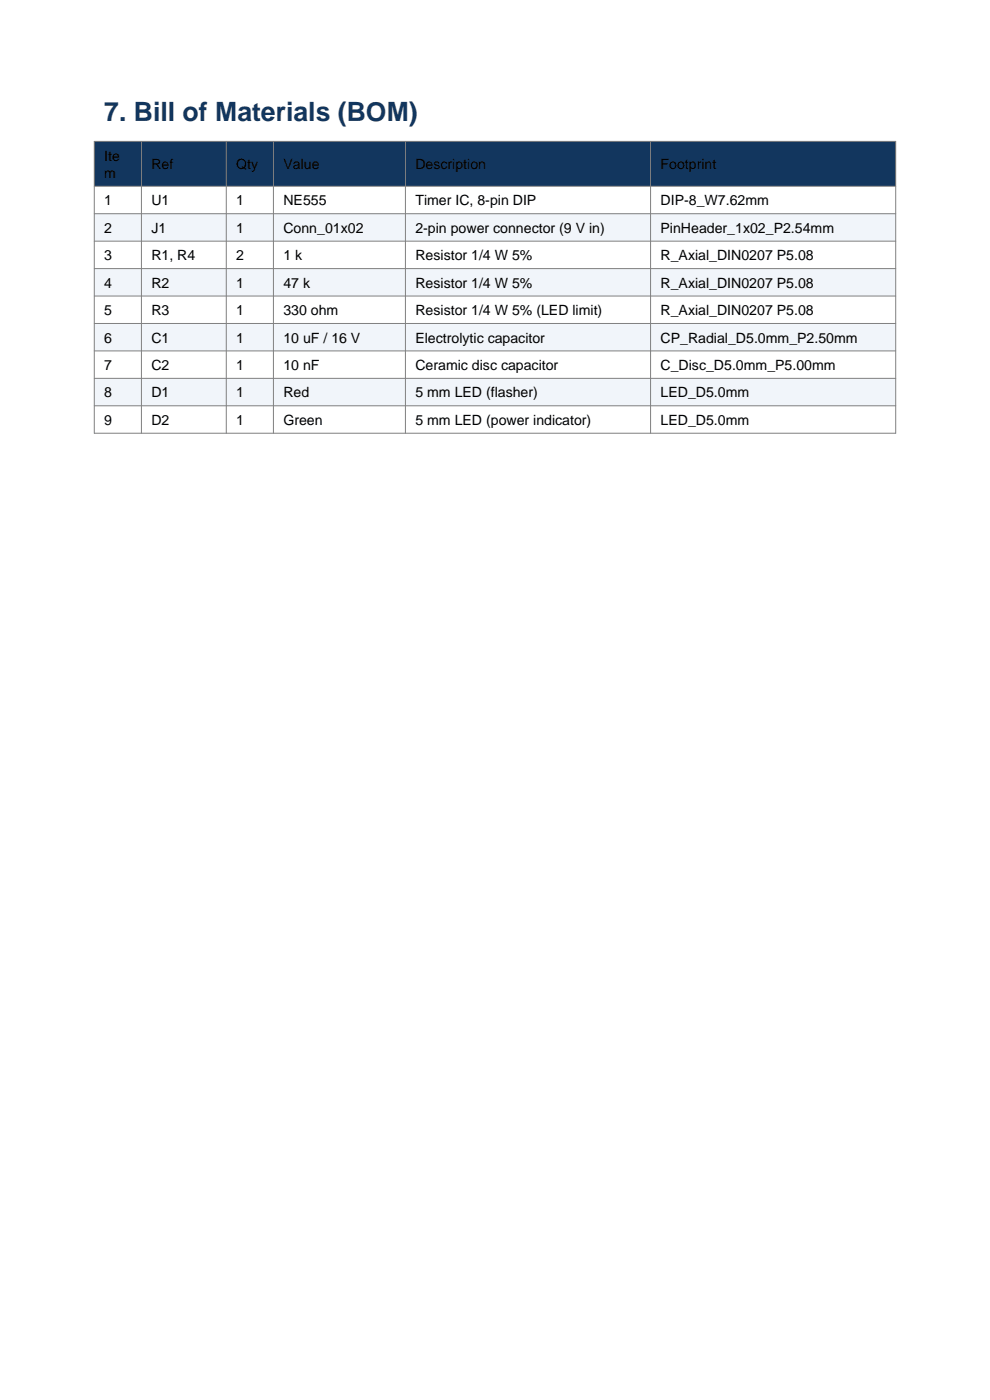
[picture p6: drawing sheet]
<svg xmlns="http://www.w3.org/2000/svg" width="210mm" height="297mm" viewBox="0 0 210 297" stroke-linecap="round" stroke-linejoin="round" font-family="sans-serif">
<defs><g id="words">
<text font-size="5.6" fill="#12365e" x="22.1" y="25.8">7. Bill of Materials (BOM)</text>
<g font-size="3">
<text x="22.1" y="34.1">Ite</text>
<text x="32.1" y="35.9">Ref</text>
<text x="50.1" y="35.9">Qty</text>
<text x="60.1" y="35.9">Value</text>
<text x="88.1" y="35.9">Description</text>
<text x="140.1" y="35.9">Footprint</text>
<text x="22.1" y="37.8">m</text>
<text x="22.1" y="43.6">1</text>
<text x="32.1" y="43.6">U1</text>
<text x="50.1" y="43.6">1</text>
<text x="60.1" y="43.6">NE555</text>
<text x="88.1" y="43.6">Timer IC, 8-pin DIP</text>
<text x="140.1" y="43.6">DIP-8_W7.62mm</text>
<text x="22.1" y="49.4">2</text>
<text x="32.1" y="49.4">J1</text>
<text x="50.1" y="49.4">1</text>
<text x="60.1" y="49.4">Conn_01x02</text>
<text x="88.1" y="49.4">2-pin power connector (9 V in)</text>
<text x="140.1" y="49.4">PinHeader_1x02_P2.54mm</text>
<text x="22.1" y="55.2">3</text>
<text x="32.1" y="55.2">R1, R4</text>
<text x="50.1" y="55.2">2</text>
<text x="60.1" y="55.2">1 k</text>
<text x="88.1" y="55.2">Resistor 1/4 W 5%</text>
<text x="140.1" y="55.2">R_Axial_DIN0207 P5.08</text>
<text x="22.1" y="61">4</text>
<text x="32.1" y="61">R2</text>
<text x="50.1" y="61">1</text>
<text x="60.1" y="61">47 k</text>
<text x="88.1" y="61">Resistor 1/4 W 5%</text>
<text x="140.1" y="61">R_Axial_DIN0207 P5.08</text>
<text x="22.1" y="66.9">5</text>
<text x="32.1" y="66.9">R3</text>
<text x="50.1" y="66.9">1</text>
<text x="60.1" y="66.9">330 ohm</text>
<text x="88.1" y="66.9">Resistor 1/4 W 5% (LED limit)</text>
<text x="140.1" y="66.9">R_Axial_DIN0207 P5.08</text>
<text x="22.1" y="72.7">6</text>
<text x="32.1" y="72.7">C1</text>
<text x="50.1" y="72.7">1</text>
<text x="60.1" y="72.7">10 uF / 16 V</text>
<text x="88.1" y="72.7">Electrolytic capacitor</text>
<text x="140.1" y="72.7">CP_Radial_D5.0mm_P2.50mm</text>
<text x="22.1" y="78.5">7</text>
<text x="32.1" y="78.5">C2</text>
<text x="50.1" y="78.5">1</text>
<text x="60.1" y="78.5">10 nF</text>
<text x="88.1" y="78.5">Ceramic disc capacitor</text>
<text x="140.1" y="78.5">C_Disc_D5.0mm_P5.00mm</text>
<text x="22.1" y="84.3">8</text>
<text x="32.1" y="84.3">D1</text>
<text x="50.1" y="84.3">1</text>
<text x="60.1" y="84.3">Red</text>
<text x="88.1" y="84.3">5 mm LED (flasher)</text>
<text x="140.1" y="84.3">LED_D5.0mm</text>
<text x="22.1" y="90.1">9</text>
<text x="32.1" y="90.1">D2</text>
<text x="50.1" y="90.1">1</text>
<text x="60.1" y="90.1">Green</text>
<text x="88.1" y="90.1">5 mm LED (power indicator)</text>
<text x="140.1" y="90.1">LED_D5.0mm</text>
</g>
</g></defs>
<path d="M20 45.3h170v5.9h-170z" fill-rule="evenodd" fill="#f1f5fa"/>
<path d="M20 51.2h170v5.8h-170z" fill-rule="evenodd" fill="#fff"/>
<path d="M20 57h170v5.8h-170z" fill-rule="evenodd" fill="#f1f5fa"/>
<path d="M20 62.8h170v5.8h-170z" fill-rule="evenodd" fill="#fff"/>
<path d="M20 68.6h170v5.8h-170z" fill-rule="evenodd" fill="#f1f5fa"/>
<path d="M20 74.4h170v5.9h-170z" fill-rule="evenodd" fill="#fff"/>
<path d="M20 80.3h170v5.8h-170z" fill-rule="evenodd" fill="#f1f5fa"/>
<path d="M20 86.1h170v5.8h-170z" fill-rule="evenodd" fill="#fff"/>
<path d="M20 30h170v9.5h-170z" fill-rule="evenodd" fill="#12365e"/>
<g fill="none" stroke="#808080" stroke-width=".21">
<path d="M20 30h170v61.9h-170zM20 39.5h170M30 30v61.9M48 30v61.9M58 30v61.9M86 30v61.9M138 30v61.9M20 45.3h170M20 51.2h170M20 57h170M20 62.8h170M20 68.6h170"/>
<path d="M20 74.4h170M20 80.3h170M20 86.1h170"/>
</g>
<use href="#words"/>
</svg>
